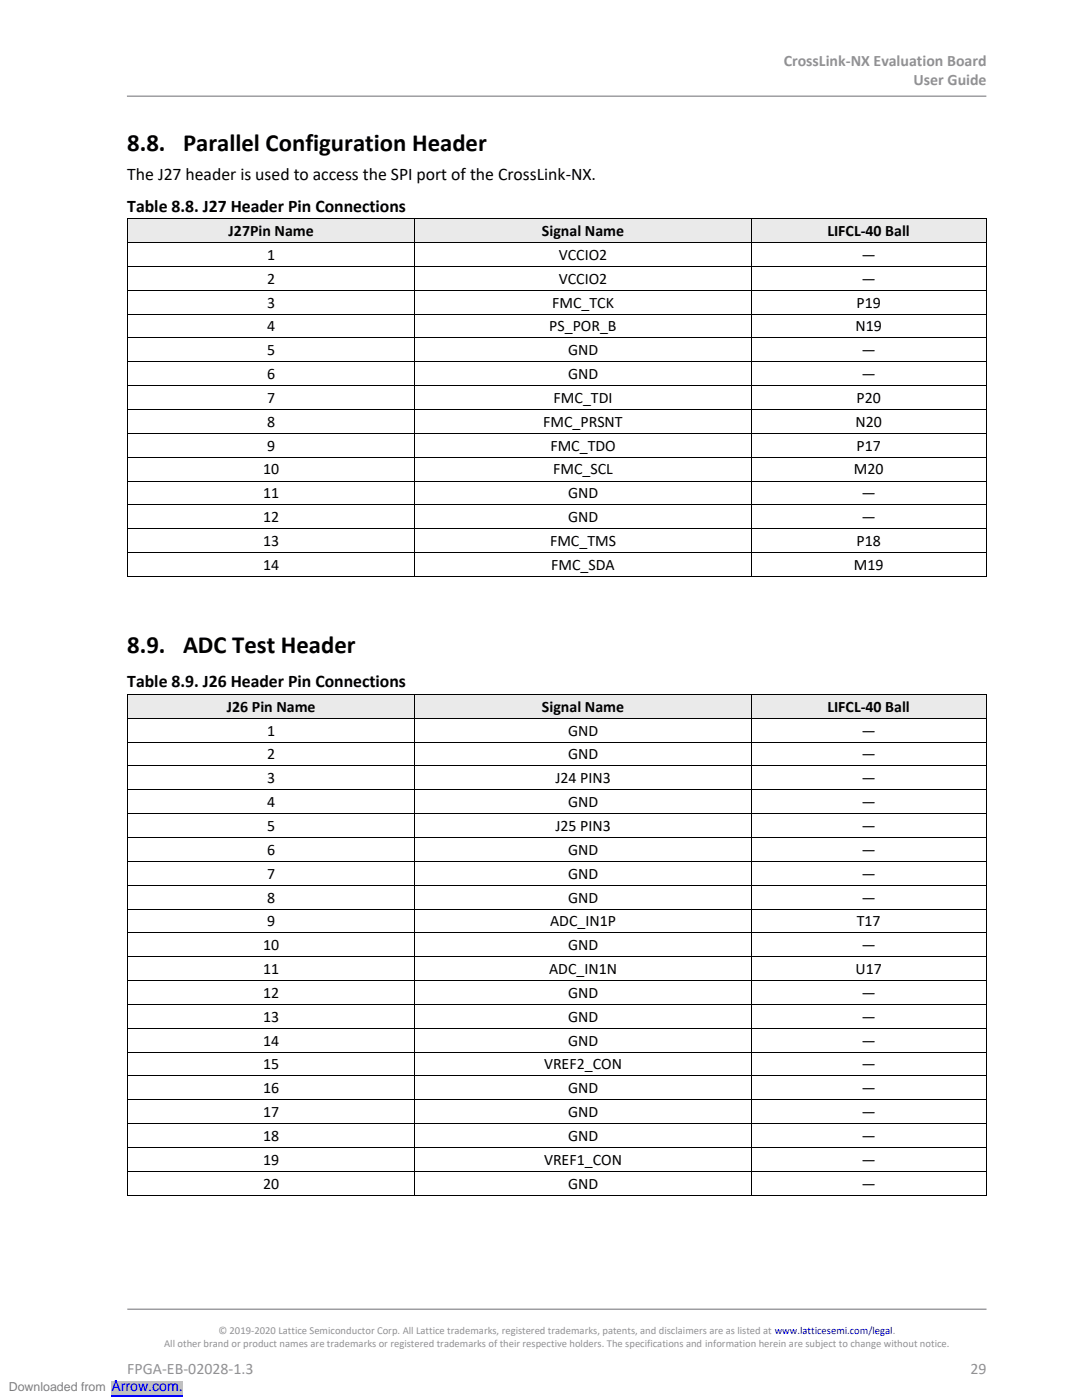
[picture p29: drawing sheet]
<svg xmlns="http://www.w3.org/2000/svg" width="216mm" height="279mm" viewBox="0 0 216 279" stroke-linecap="round" stroke-linejoin="round" font-family="sans-serif">
<defs><g id="words">
<g font-size="4.9">
<text x="25.4" y="30.1">8.8.</text>
<text x="36.5" y="30.1">Parallel Configuration Header</text>
<text x="25.4" y="130.4">8.9.</text>
<text x="36.5" y="130.4">ADC Test Header</text>
</g>
<g font-size="3.5">
<text x="25.4" y="35.8">The J27 header is used to access the SPI port of the CrossLink-NX.</text>
<text x="25.4" y="42.2">Table 8.8. J27 Header Pin Connections</text>
<text x="25.4" y="137.2">Table 8.9. J26 Header Pin Connections</text>
</g>
<g font-size="3.2" fill="#919195">
<text x="156.4" y="13.2">CrossLink-NX Evaluation Board</text>
<text x="182.3" y="17.1">User Guide</text>
<text x="25.4" y="274.2">FPGA-EB-02028-1.3</text>
<text x="193.7" y="274.2">29</text>
</g>
<g font-size="3.2">
<text x="45.6" y="47.1">J27Pin Name</text>
<text x="108.1" y="47.1">Signal Name</text>
<text x="165.1" y="47.1">LIFCL-40 Ball</text>
<text x="53.3" y="51.9">1</text>
<text x="111.5" y="51.9">VCCIO2</text>
<text x="171.9" y="51.9">—</text>
<text x="53.3" y="56.6">2</text>
<text x="111.5" y="56.6">VCCIO2</text>
<text x="171.9" y="56.6">—</text>
<text x="53.3" y="61.4">3</text>
<text x="110.2" y="61.4">FMC_TCK</text>
<text x="170.9" y="61.4">P19</text>
<text x="53.3" y="66.2">4</text>
<text x="53.3" y="70.9">5</text>
<text x="109.6" y="66.2">PS_POR_B</text>
<text x="113.3" y="70.9">GND</text>
<text x="170.7" y="66.2">N19</text>
<text x="171.9" y="70.9">—</text>
<text x="53.3" y="75.7">6</text>
<text x="113.3" y="75.7">GND</text>
<text x="171.9" y="75.7">—</text>
<text x="53.3" y="80.4">7</text>
<text x="110.5" y="80.4">FMC_TDI</text>
<text x="170.9" y="80.4">P20</text>
<text x="53.3" y="85.2">8</text>
<text x="53.3" y="89.9">9</text>
<text x="108.4" y="85.2">FMC_PRSNT</text>
<text x="109.8" y="89.9">FMC_TDO</text>
<text x="170.7" y="85.2">N20</text>
<text x="170.9" y="89.9">P17</text>
<text x="52.5" y="94.7">10</text>
<text x="110.4" y="94.7">FMC_SCL</text>
<text x="170.4" y="94.7">M20</text>
<text x="52.5" y="99.4">11</text>
<text x="113.3" y="99.4">GND</text>
<text x="171.9" y="99.4">—</text>
<text x="52.5" y="104.2">12</text>
<text x="113.3" y="104.2">GND</text>
<text x="171.9" y="104.2">—</text>
<text x="52.5" y="109">13</text>
<text x="52.5" y="113.7">14</text>
<text x="109.8" y="109">FMC_TMS</text>
<text x="110" y="113.7">FMC_SDA</text>
<text x="170.4" y="113.7">M19</text>
<text x="170.9" y="109">P18</text>
<text x="45.3" y="142">J26 Pin Name</text>
<text x="108.1" y="142">Signal Name</text>
<text x="165.1" y="142">LIFCL-40 Ball</text>
<text x="53.3" y="146.8">1</text>
<text x="113.3" y="146.8">GND</text>
<text x="171.9" y="146.8">—</text>
<text x="53.3" y="151.6">2</text>
<text x="113.3" y="151.6">GND</text>
<text x="171.9" y="151.6">—</text>
<text x="53.3" y="156.3">3</text>
<text x="53.3" y="161.1">4</text>
<text x="110.8" y="156.3">J24 PIN3</text>
<text x="113.3" y="161.1">GND</text>
<text x="171.9" y="156.3">—</text>
<text x="171.9" y="161.1">—</text>
<text x="53.3" y="165.8">5</text>
<text x="110.8" y="165.8">J25 PIN3</text>
<text x="171.9" y="165.8">—</text>
<text x="53.3" y="170.6">6</text>
<text x="113.3" y="170.6">GND</text>
<text x="171.9" y="170.6">—</text>
<text x="53.3" y="175.4">7</text>
<text x="113.3" y="175.4">GND</text>
<text x="171.9" y="175.4">—</text>
<text x="53.3" y="180.1">8</text>
<text x="53.3" y="184.9">9</text>
<text x="109.8" y="184.9">ADC_IN1P</text>
<text x="113.3" y="180.1">GND</text>
<text x="171" y="184.9">T17</text>
<text x="171.9" y="180.1">—</text>
<text x="52.5" y="189.6">10</text>
<text x="113.3" y="189.6">GND</text>
<text x="171.9" y="189.6">—</text>
<text x="52.5" y="194.4">11</text>
<text x="109.6" y="194.4">ADC_IN1N</text>
<text x="170.7" y="194.4">U17</text>
<text x="52.5" y="199.2">12</text>
<text x="52.5" y="203.9">13</text>
<text x="113.3" y="199.2">GND</text>
<text x="113.3" y="203.9">GND</text>
<text x="171.9" y="199.2">—</text>
<text x="171.9" y="203.9">—</text>
<text x="52.5" y="208.7">14</text>
<text x="113.3" y="208.7">GND</text>
<text x="171.9" y="208.7">—</text>
<text x="52.5" y="213.4">15</text>
<text x="108.5" y="213.4">VREF2_CON</text>
<text x="171.9" y="213.4">—</text>
<text x="52.5" y="218.2">16</text>
<text x="113.3" y="218.2">GND</text>
<text x="171.9" y="218.2">—</text>
<text x="52.5" y="222.9">17</text>
<text x="52.5" y="227.7">18</text>
<text x="113.3" y="222.9">GND</text>
<text x="113.3" y="227.7">GND</text>
<text x="171.9" y="222.9">—</text>
<text x="171.9" y="227.7">—</text>
<text x="52.5" y="232.4">19</text>
<text x="108.5" y="232.4">VREF1_CON</text>
<text x="171.9" y="232.4">—</text>
<text x="52.5" y="237.2">20</text>
<text x="113.3" y="237.2">GND</text>
<text x="171.9" y="237.2">—</text>
</g>
<text font-size="2.8" fill="#00f" x="22.2" y="277.6">Arrow.com.</text>
<text font-size="2.5" fill="#808080" x="1.8" y="277.6">Downloaded from</text>
<g font-size="2.1" fill="#919195">
<text x="32.7" y="268.9">All other brand or product names are trademarks or registered trademarks of their respective holders. The specifications and information herein are subject to change without notice.</text>
<text x="43.6" y="266.3">© 2019-2020 Lattice Semiconductor Corp. All Lattice trademarks, registered trademarks, patents, and disclaimers are as listed at www.latticesemi.com/legal.</text>
</g>
</g></defs>
<path d="M25.3 19.2h171.5M25.4 261.3h171.4" fill="none" stroke="#919195" stroke-width=".26"/>
<g fill="#eaeaea">
<path d="M25.6 43.8h57.1v4.5h-57.1z" fill-rule="evenodd"/>
<path d="M27.4 43.8h53.5v4.5h-53.5z" fill-rule="evenodd"/>
<path d="M82.9 43.8h67v4.5h-67z" fill-rule="evenodd"/>
<path d="M84.7 43.8h63.3v4.5h-63.3z" fill-rule="evenodd"/>
<path d="M150 43.8h46.7v4.5h-46.7z" fill-rule="evenodd"/>
<path d="M151.8 43.8h43.1v4.5h-43.1z" fill-rule="evenodd"/>
</g>
<g fill="#000">
<path d="M25.4 43.6h.2v.1h-.2z" fill-rule="evenodd"/>
<path d="M25.4 43.6h.2v.1h-.2z" fill-rule="evenodd"/>
<path d="M25.4 48.3h.2v.2h-.2z" fill-rule="evenodd"/>
<path d="M25.4 53.1h.2v.2h-.2z" fill-rule="evenodd"/>
<path d="M25.4 57.9h.2v.1h-.2z" fill-rule="evenodd"/>
<path d="M82.7 43.6h.2v.1h-.2z" fill-rule="evenodd"/>
<path d="M82.7 48.3h.2v.2h-.2z" fill-rule="evenodd"/>
<path d="M82.7 53.1h.2v.2h-.2z" fill-rule="evenodd"/>
<path d="M82.7 57.9h.2v.1h-.2z" fill-rule="evenodd"/>
<path d="M149.9 43.6h.1v.1h-.1z" fill-rule="evenodd"/>
<path d="M149.9 48.3h.1v.2h-.1z" fill-rule="evenodd"/>
<path d="M149.9 53.1h.1v.2h-.1z" fill-rule="evenodd"/>
<path d="M149.9 57.9h.1v.1h-.1z" fill-rule="evenodd"/>
<path d="M196.7 43.6h.2v.1h-.2z" fill-rule="evenodd"/>
<path d="M196.7 43.6h.2v.1h-.2z" fill-rule="evenodd"/>
<path d="M196.7 48.3h.2v.2h-.2z" fill-rule="evenodd"/>
<path d="M196.7 53.1h.2v.2h-.2z" fill-rule="evenodd"/>
<path d="M196.7 57.9h.2v.1h-.2z" fill-rule="evenodd"/>
<path d="M25.4 62.6h.2v.2h-.2z" fill-rule="evenodd"/>
<path d="M25.4 67.4h.2v.1h-.2z" fill-rule="evenodd"/>
<path d="M25.4 72.1h.2v.2h-.2z" fill-rule="evenodd"/>
<path d="M25.4 76.9h.2v.2h-.2z" fill-rule="evenodd"/>
<path d="M82.7 62.6h.2v.2h-.2z" fill-rule="evenodd"/>
<path d="M82.7 67.4h.2v.1h-.2z" fill-rule="evenodd"/>
<path d="M82.7 72.1h.2v.2h-.2z" fill-rule="evenodd"/>
<path d="M82.7 76.9h.2v.2h-.2z" fill-rule="evenodd"/>
<path d="M149.9 62.6h.1v.2h-.1z" fill-rule="evenodd"/>
<path d="M149.9 67.4h.1v.1h-.1z" fill-rule="evenodd"/>
<path d="M149.9 72.1h.1v.2h-.1z" fill-rule="evenodd"/>
<path d="M149.9 76.9h.1v.2h-.1z" fill-rule="evenodd"/>
<path d="M196.7 62.6h.2v.2h-.2z" fill-rule="evenodd"/>
<path d="M196.7 67.4h.2v.1h-.2z" fill-rule="evenodd"/>
<path d="M196.7 72.1h.2v.2h-.2z" fill-rule="evenodd"/>
<path d="M196.7 76.9h.2v.2h-.2z" fill-rule="evenodd"/>
<path d="M25.4 81.6h.2v.2h-.2z" fill-rule="evenodd"/>
<path d="M25.4 86.4h.2v.2h-.2z" fill-rule="evenodd"/>
<path d="M25.4 91.2h.2v.1h-.2z" fill-rule="evenodd"/>
<path d="M25.4 95.9h.2v.2h-.2z" fill-rule="evenodd"/>
<path d="M82.7 81.6h.2v.2h-.2z" fill-rule="evenodd"/>
<path d="M82.7 86.4h.2v.2h-.2z" fill-rule="evenodd"/>
<path d="M82.7 91.2h.2v.1h-.2z" fill-rule="evenodd"/>
<path d="M82.7 95.9h.2v.2h-.2z" fill-rule="evenodd"/>
<path d="M149.9 81.6h.1v.2h-.1z" fill-rule="evenodd"/>
<path d="M149.9 86.4h.1v.2h-.1z" fill-rule="evenodd"/>
<path d="M149.9 91.2h.1v.1h-.1z" fill-rule="evenodd"/>
<path d="M149.9 95.9h.1v.2h-.1z" fill-rule="evenodd"/>
<path d="M196.7 81.6h.2v.2h-.2z" fill-rule="evenodd"/>
<path d="M196.7 86.4h.2v.2h-.2z" fill-rule="evenodd"/>
<path d="M196.7 91.2h.2v.1h-.2z" fill-rule="evenodd"/>
<path d="M196.7 95.9h.2v.2h-.2z" fill-rule="evenodd"/>
<path d="M25.4 100.7h.2v.1h-.2z" fill-rule="evenodd"/>
<path d="M25.4 105.4h.2v.2h-.2z" fill-rule="evenodd"/>
<path d="M25.4 110.2h.2v.1h-.2z" fill-rule="evenodd"/>
<path d="M25.4 114.9h.2v.2h-.2z" fill-rule="evenodd"/>
<path d="M25.4 114.9h.2v.2h-.2z" fill-rule="evenodd"/>
<path d="M82.7 100.7h.2v.1h-.2z" fill-rule="evenodd"/>
<path d="M82.7 105.4h.2v.2h-.2z" fill-rule="evenodd"/>
<path d="M82.7 110.2h.2v.1h-.2z" fill-rule="evenodd"/>
<path d="M82.7 114.9h.2v.2h-.2z" fill-rule="evenodd"/>
<path d="M149.9 100.7h.1v.1h-.1z" fill-rule="evenodd"/>
<path d="M149.9 105.4h.1v.2h-.1z" fill-rule="evenodd"/>
<path d="M149.9 110.2h.1v.1h-.1z" fill-rule="evenodd"/>
<path d="M149.9 114.9h.1v.2h-.1z" fill-rule="evenodd"/>
<path d="M196.7 100.7h.2v.1h-.2z" fill-rule="evenodd"/>
<path d="M196.7 105.4h.2v.2h-.2z" fill-rule="evenodd"/>
<path d="M196.7 110.2h.2v.1h-.2z" fill-rule="evenodd"/>
<path d="M196.7 114.9h.2v.2h-.2z" fill-rule="evenodd"/>
<path d="M196.7 114.9h.2v.2h-.2z" fill-rule="evenodd"/>
</g>
<g fill="none" stroke="#000" stroke-width=".2">
<path d="M25.5 43.7v4.6M25.5 48.5v4.6M25.5 53.3v4.6M25.5 58v4.6M25.6 43.6h57.1M25.6 48.4h57.1M25.6 53.2h57.1M25.6 57.9h57.1M82.8 43.7v4.6M82.8 48.5v4.6M82.8 53.3v4.6M82.8 58v4.6"/>
<path d="M82.9 43.6h67M82.9 48.4h67M82.9 53.2h67M82.9 57.9h67M149.9 43.7v4.6M149.9 48.5v4.6M149.9 53.3v4.6M149.9 58v4.6M150 43.6h46.7M150 48.4h46.7M150 53.2h46.7M150 57.9h46.7"/>
<path d="M196.8 43.7v4.6M196.8 48.5v4.6M196.8 53.3v4.6M196.8 58v4.6M25.5 62.8v4.6M25.5 67.5v4.6M25.5 72.3v4.6M25.5 77.1v4.5M25.6 62.7h57.1M25.6 67.4h57.1M25.6 72.2h57.1M25.6 77h57.1"/>
<path d="M82.8 62.8v4.6M82.8 67.5v4.6M82.8 72.3v4.6M82.8 77.1v4.5M82.9 62.7h67M82.9 67.4h67M82.9 72.2h67M82.9 77h67M149.9 62.8v4.6M149.9 67.5v4.6M149.9 72.3v4.6M149.9 77.1v4.5"/>
<path d="M150 62.7h46.7M150 67.4h46.7M150 72.2h46.7M150 77h46.7M196.8 62.8v4.6M196.8 67.5v4.6M196.8 72.3v4.6M196.8 77.1v4.5M25.5 81.8v4.6M25.5 86.6v4.6M25.5 91.3v4.6M25.5 96.1v4.6"/>
<path d="M25.6 81.7h57.1M25.6 86.5h57.1M25.6 91.2h57.1M25.6 96h57.1M82.8 81.8v4.6M82.8 86.6v4.6M82.8 91.3v4.6M82.8 96.1v4.6M82.9 81.7h67M82.9 86.5h67M82.9 91.2h67M82.9 96h67"/>
<path d="M149.9 81.8v4.6M149.9 86.6v4.6M149.9 91.3v4.6M149.9 96.1v4.6M150 81.7h46.7M150 86.5h46.7M150 91.2h46.7M150 96h46.7M196.8 81.8v4.6M196.8 86.6v4.6M196.8 91.3v4.6M196.8 96.1v4.6"/>
<path d="M25.5 100.8v4.6M25.5 105.6v4.6M25.5 110.3v4.6M25.6 100.8h57.1M25.6 105.5h57.1M25.6 110.3h57.1M25.6 115h57.1M82.8 100.8v4.6M82.8 105.6v4.6M82.8 110.3v4.6M82.9 100.8h67M82.9 105.5h67"/>
<path d="M82.9 110.3h67M82.9 115h67M149.9 100.8v4.6M149.9 105.6v4.6M149.9 110.3v4.6M150 100.8h46.7M150 105.5h46.7M150 110.3h46.7M150 115h46.7M196.8 100.8v4.6M196.8 105.6v4.6M196.8 110.3v4.6"/>
</g>
<g fill="#eaeaea">
<path d="M25.6 138.7h57.1v4.6h-57.1z" fill-rule="evenodd"/>
<path d="M27.4 138.7h53.5v4.6h-53.5z" fill-rule="evenodd"/>
<path d="M82.8 138.7h67.1v4.6h-67.1z" fill-rule="evenodd"/>
<path d="M84.7 138.7h63.3v4.6h-63.3z" fill-rule="evenodd"/>
<path d="M149.9 138.7h46.8v4.6h-46.8z" fill-rule="evenodd"/>
<path d="M151.8 138.7h43.1v4.6h-43.1z" fill-rule="evenodd"/>
</g>
<g fill="#000">
<path d="M25.4 138.5h.2v.2h-.2z" fill-rule="evenodd"/>
<path d="M25.4 138.5h.2v.2h-.2z" fill-rule="evenodd"/>
<path d="M82.7 138.5h.2v.2h-.2z" fill-rule="evenodd"/>
<path d="M149.9 138.5h.1v.2h-.1z" fill-rule="evenodd"/>
<path d="M196.7 138.5h.2v.2h-.2z" fill-rule="evenodd"/>
<path d="M196.7 138.5h.2v.2h-.2z" fill-rule="evenodd"/>
<path d="M25.4 143.3h.2v.1h-.2z" fill-rule="evenodd"/>
<path d="M25.4 148h.2v.2h-.2z" fill-rule="evenodd"/>
<path d="M25.4 152.8h.2v.1h-.2z" fill-rule="evenodd"/>
<path d="M25.4 157.5h.2v.2h-.2z" fill-rule="evenodd"/>
<path d="M82.7 143.3h.2v.1h-.2z" fill-rule="evenodd"/>
<path d="M82.7 148h.2v.2h-.2z" fill-rule="evenodd"/>
<path d="M82.7 152.8h.2v.1h-.2z" fill-rule="evenodd"/>
<path d="M82.7 157.5h.2v.2h-.2z" fill-rule="evenodd"/>
<path d="M149.9 143.3h.1v.1h-.1z" fill-rule="evenodd"/>
<path d="M149.9 148h.1v.2h-.1z" fill-rule="evenodd"/>
<path d="M149.9 152.8h.1v.1h-.1z" fill-rule="evenodd"/>
<path d="M149.9 157.5h.1v.2h-.1z" fill-rule="evenodd"/>
<path d="M196.7 143.3h.2v.1h-.2z" fill-rule="evenodd"/>
<path d="M196.7 148h.2v.2h-.2z" fill-rule="evenodd"/>
<path d="M196.7 152.8h.2v.1h-.2z" fill-rule="evenodd"/>
<path d="M196.7 157.5h.2v.2h-.2z" fill-rule="evenodd"/>
<path d="M25.4 162.3h.2v.2h-.2z" fill-rule="evenodd"/>
<path d="M25.4 167.1h.2v.1h-.2z" fill-rule="evenodd"/>
<path d="M25.4 171.8h.2v.2h-.2z" fill-rule="evenodd"/>
<path d="M25.4 176.6h.2v.1h-.2z" fill-rule="evenodd"/>
<path d="M82.7 162.3h.2v.2h-.2z" fill-rule="evenodd"/>
<path d="M82.7 167.1h.2v.1h-.2z" fill-rule="evenodd"/>
<path d="M82.7 171.8h.2v.2h-.2z" fill-rule="evenodd"/>
<path d="M82.7 176.6h.2v.1h-.2z" fill-rule="evenodd"/>
<path d="M149.9 162.3h.1v.2h-.1z" fill-rule="evenodd"/>
<path d="M149.9 167.1h.1v.1h-.1z" fill-rule="evenodd"/>
<path d="M149.9 171.8h.1v.2h-.1z" fill-rule="evenodd"/>
<path d="M149.9 176.6h.1v.1h-.1z" fill-rule="evenodd"/>
<path d="M196.7 162.3h.2v.2h-.2z" fill-rule="evenodd"/>
<path d="M196.7 167.1h.2v.1h-.2z" fill-rule="evenodd"/>
<path d="M196.7 171.8h.2v.2h-.2z" fill-rule="evenodd"/>
<path d="M196.7 176.6h.2v.1h-.2z" fill-rule="evenodd"/>
<path d="M25.4 181.3h.2v.2h-.2z" fill-rule="evenodd"/>
<path d="M25.4 186.1h.2v.2h-.2z" fill-rule="evenodd"/>
<path d="M25.4 190.9h.2v.1h-.2z" fill-rule="evenodd"/>
<path d="M25.4 195.6h.2v.2h-.2z" fill-rule="evenodd"/>
<path d="M82.7 181.3h.2v.2h-.2z" fill-rule="evenodd"/>
<path d="M82.7 186.1h.2v.2h-.2z" fill-rule="evenodd"/>
<path d="M82.7 190.9h.2v.1h-.2z" fill-rule="evenodd"/>
<path d="M82.7 195.6h.2v.2h-.2z" fill-rule="evenodd"/>
<path d="M149.9 181.3h.1v.2h-.1z" fill-rule="evenodd"/>
<path d="M149.9 186.1h.1v.2h-.1z" fill-rule="evenodd"/>
<path d="M149.9 190.9h.1v.1h-.1z" fill-rule="evenodd"/>
<path d="M149.9 195.6h.1v.2h-.1z" fill-rule="evenodd"/>
<path d="M196.7 181.3h.2v.2h-.2z" fill-rule="evenodd"/>
<path d="M196.7 186.1h.2v.2h-.2z" fill-rule="evenodd"/>
<path d="M196.7 190.9h.2v.1h-.2z" fill-rule="evenodd"/>
<path d="M196.7 195.6h.2v.2h-.2z" fill-rule="evenodd"/>
<path d="M25.4 200.4h.2v.1h-.2z" fill-rule="evenodd"/>
<path d="M25.4 205.1h.2v.2h-.2z" fill-rule="evenodd"/>
<path d="M25.4 209.9h.2v.2h-.2z" fill-rule="evenodd"/>
<path d="M25.4 214.6h.2v.2h-.2z" fill-rule="evenodd"/>
<path d="M25.4 219.4h.2v.2h-.2z" fill-rule="evenodd"/>
<path d="M82.7 200.4h.2v.1h-.2z" fill-rule="evenodd"/>
<path d="M82.7 205.1h.2v.2h-.2z" fill-rule="evenodd"/>
<path d="M82.7 209.9h.2v.2h-.2z" fill-rule="evenodd"/>
<path d="M82.7 214.6h.2v.2h-.2z" fill-rule="evenodd"/>
<path d="M82.7 219.4h.2v.2h-.2z" fill-rule="evenodd"/>
<path d="M149.9 200.4h.1v.1h-.1z" fill-rule="evenodd"/>
<path d="M149.9 205.1h.1v.2h-.1z" fill-rule="evenodd"/>
<path d="M149.9 209.9h.1v.2h-.1z" fill-rule="evenodd"/>
<path d="M149.9 214.6h.1v.2h-.1z" fill-rule="evenodd"/>
<path d="M149.9 219.4h.1v.2h-.1z" fill-rule="evenodd"/>
<path d="M196.7 200.4h.2v.1h-.2z" fill-rule="evenodd"/>
<path d="M196.7 205.1h.2v.2h-.2z" fill-rule="evenodd"/>
<path d="M196.7 209.9h.2v.2h-.2z" fill-rule="evenodd"/>
<path d="M196.7 214.6h.2v.2h-.2z" fill-rule="evenodd"/>
<path d="M196.7 219.4h.2v.2h-.2z" fill-rule="evenodd"/>
<path d="M25.4 224.1h.2v.2h-.2z" fill-rule="evenodd"/>
<path d="M25.4 228.9h.2v.2h-.2z" fill-rule="evenodd"/>
<path d="M25.4 233.7h.2v.1h-.2z" fill-rule="evenodd"/>
<path d="M25.4 238.4h.2v.2h-.2z" fill-rule="evenodd"/>
<path d="M25.4 238.4h.2v.2h-.2z" fill-rule="evenodd"/>
<path d="M82.7 224.1h.2v.2h-.2z" fill-rule="evenodd"/>
<path d="M82.7 228.9h.2v.2h-.2z" fill-rule="evenodd"/>
<path d="M82.7 233.7h.2v.1h-.2z" fill-rule="evenodd"/>
<path d="M82.7 238.4h.2v.2h-.2z" fill-rule="evenodd"/>
<path d="M149.9 224.1h.1v.2h-.1z" fill-rule="evenodd"/>
<path d="M149.9 228.9h.1v.2h-.1z" fill-rule="evenodd"/>
<path d="M149.9 233.7h.1v.1h-.1z" fill-rule="evenodd"/>
<path d="M149.9 238.4h.1v.2h-.1z" fill-rule="evenodd"/>
<path d="M196.7 224.1h.2v.2h-.2z" fill-rule="evenodd"/>
<path d="M196.7 228.9h.2v.2h-.2z" fill-rule="evenodd"/>
<path d="M196.7 233.7h.2v.1h-.2z" fill-rule="evenodd"/>
<path d="M196.7 238.4h.2v.2h-.2z" fill-rule="evenodd"/>
<path d="M196.7 238.4h.2v.2h-.2z" fill-rule="evenodd"/>
</g>
<g fill="none" stroke="#000" stroke-width=".2">
<path d="M25.5 138.7v4.6M25.6 138.6h57.1M82.8 138.7v4.6M82.9 138.6h67M149.9 138.7v4.6M150 138.6h46.7M196.8 138.7v4.6M25.5 143.4v4.6M25.5 148.2v4.6M25.5 152.9v4.6M25.5 157.7v4.6M25.6 143.3h57.1"/>
<path d="M25.6 148.1h57.1M25.6 152.9h57.1M25.6 157.6h57.1M82.8 143.4v4.6M82.8 148.2v4.6M82.8 152.9v4.6M82.8 157.7v4.6M82.9 143.3h67M82.9 148.1h67M82.9 152.9h67M82.9 157.6h67M149.9 143.4v4.6"/>
<path d="M149.9 148.2v4.6M149.9 152.9v4.6M149.9 157.7v4.6M150 143.3h46.7M150 148.1h46.7M150 152.9h46.7M150 157.6h46.7M196.8 143.4v4.6M196.8 148.2v4.6M196.8 152.9v4.6M196.8 157.7v4.6M25.5 162.5v4.6"/>
<path d="M25.5 167.2v4.6M25.5 172v4.6M25.5 176.7v4.6M25.6 162.4h57.1M25.6 167.1h57.1M25.6 171.9h57.1M25.6 176.6h57.1M82.8 162.5v4.6M82.8 167.2v4.6M82.8 172v4.6M82.8 176.7v4.6M82.9 162.4h67"/>
<path d="M82.9 167.1h67M82.9 171.9h67M82.9 176.6h67M149.9 162.5v4.6M149.9 167.2v4.6M149.9 172v4.6M149.9 176.7v4.6M150 162.4h46.7M150 167.1h46.7M150 171.9h46.7M150 176.6h46.7M196.8 162.5v4.6"/>
<path d="M196.8 167.2v4.6M196.8 172v4.6M196.8 176.7v4.6M25.5 181.5v4.6M25.5 186.3v4.6M25.5 191v4.6M25.5 195.8v4.6M25.6 181.4h57.1M25.6 186.2h57.1M25.6 190.9h57.1M25.6 195.7h57.1M82.8 181.5v4.6"/>
<path d="M82.8 186.3v4.6M82.8 191v4.6M82.8 195.8v4.6M82.9 181.4h67M82.9 186.2h67M82.9 190.9h67M82.9 195.7h67M149.9 181.5v4.6M149.9 186.3v4.6M149.9 191v4.6M149.9 195.8v4.6M150 181.4h46.7"/>
<path d="M150 186.2h46.7M150 190.9h46.7M150 195.7h46.7M196.8 181.5v4.6M196.8 186.3v4.6M196.8 191v4.6M196.8 195.8v4.6M25.5 200.5v4.6M25.5 205.3v4.6M25.5 210.1v4.5M25.5 214.8v4.6M25.5 219.6v4.5"/>
<path d="M25.6 200.4h57.1M25.6 205.2h57.1M25.6 210h57.1M25.6 214.7h57.1M25.6 219.5h57.1M82.8 200.5v4.6M82.8 205.3v4.6M82.8 210.1v4.5M82.8 214.8v4.6M82.8 219.6v4.5M82.9 200.4h67M82.9 205.2h67"/>
<path d="M82.9 210h67M82.9 214.7h67M82.9 219.5h67M149.9 200.5v4.6M149.9 205.3v4.6M149.9 210.1v4.5M149.9 214.8v4.6M149.9 219.6v4.5M150 200.4h46.7M150 205.2h46.7M150 210h46.7M150 214.7h46.7"/>
<path d="M150 219.5h46.7M196.8 200.5v4.6M196.8 205.3v4.6M196.8 210.1v4.5M196.8 214.8v4.6M196.8 219.6v4.5M25.5 224.3v4.6M25.5 229.1v4.6M25.5 233.8v4.6M25.6 224.2h57.1M25.6 229h57.1M25.6 233.7h57.1"/>
<path d="M25.6 238.5h57.1M82.8 224.3v4.6M82.8 229.1v4.6M82.8 233.8v4.6M82.9 224.2h67M82.9 229h67M82.9 233.7h67M82.9 238.5h67M149.9 224.3v4.6M149.9 229.1v4.6M149.9 233.8v4.6M150 224.2h46.7"/>
<path d="M150 229h46.7M150 233.7h46.7M150 238.5h46.7M196.8 224.3v4.6M196.8 229.1v4.6M196.8 233.8v4.6"/>
</g>
<path d="M0 276.9h70.6" fill="none" stroke="#fff" stroke-width="2.5" stroke-linecap="butt"/>
<path d="M22.2 275.6h14.3v2.6h-14.3z" fill="#c0c0c0"/>
<path d="M22.2 278.6h14.3" fill="none" stroke="#00f" stroke-width=".2"/>
<path d="M0 276.9h70.6" fill="none" stroke="#fff" stroke-width="2.5" stroke-linecap="butt"/>
<path d="M22.2 275.6h14.3v2.6h-14.3z" fill="#c0c0c0"/>
<path d="M22.2 278.6h14.3" fill="none" stroke="#00f" stroke-width=".2"/>
<path d="M0 276.9h70.6" fill="none" stroke="#fff" stroke-width="2.5" stroke-linecap="butt"/>
<path d="M22.2 275.6h14.3v2.6h-14.3z" fill="#c0c0c0"/>
<path d="M22.2 278.6h14.3" fill="none" stroke="#00f" stroke-width=".2"/>
<path d="M0 276.9h70.6" fill="none" stroke="#fff" stroke-width="2.5" stroke-linecap="butt"/>
<path d="M22.2 275.6h14.3v2.6h-14.3z" fill="#c0c0c0"/>
<path d="M22.2 278.6h14.3" fill="none" stroke="#00f" stroke-width=".2"/>
<path d="M0 276.9h70.6" fill="none" stroke="#fff" stroke-width="2.5" stroke-linecap="butt"/>
<path d="M22.2 275.6h14.3v2.6h-14.3z" fill="#c0c0c0"/>
<path d="M22.2 278.6h14.3" fill="none" stroke="#00f" stroke-width=".2"/>
<path d="M0 276.9h70.6" fill="none" stroke="#fff" stroke-width="2.5" stroke-linecap="butt"/>
<path d="M22.2 275.6h14.3v2.6h-14.3z" fill="#c0c0c0"/>
<path d="M22.2 278.6h14.3" fill="none" stroke="#00f" stroke-width=".2"/>
<path d="M0 276.9h70.6" fill="none" stroke="#fff" stroke-width="2.5" stroke-linecap="butt"/>
<path d="M22.2 275.6h14.3v2.6h-14.3z" fill="#c0c0c0"/>
<path d="M22.2 278.6h14.3" fill="none" stroke="#00f" stroke-width=".2"/>
<path d="M0 276.9h70.6" fill="none" stroke="#fff" stroke-width="2.5" stroke-linecap="butt"/>
<path d="M22.2 275.6h14.3v2.6h-14.3z" fill="#c0c0c0"/>
<path d="M22.2 278.6h14.3" fill="none" stroke="#00f" stroke-width=".2"/>
<path d="M0 276.9h70.6" fill="none" stroke="#fff" stroke-width="2.5" stroke-linecap="butt"/>
<path d="M22.2 275.6h14.3v2.6h-14.3z" fill="#c0c0c0"/>
<path d="M22.2 278.6h14.3" fill="none" stroke="#00f" stroke-width=".2"/>
<path d="M0 276.9h70.6" fill="none" stroke="#fff" stroke-width="2.5" stroke-linecap="butt"/>
<path d="M22.2 275.6h14.3v2.6h-14.3z" fill="#c0c0c0"/>
<path d="M22.2 278.6h14.3" fill="none" stroke="#00f" stroke-width=".2"/>
<path d="M0 276.9h70.6" fill="none" stroke="#fff" stroke-width="2.5" stroke-linecap="butt"/>
<path d="M22.2 275.6h14.3v2.6h-14.3z" fill="#c0c0c0"/>
<path d="M22.2 278.6h14.3" fill="none" stroke="#00f" stroke-width=".2"/>
<path d="M0 276.9h70.6" fill="none" stroke="#fff" stroke-width="2.5" stroke-linecap="butt"/>
<path d="M22.2 275.6h14.3v2.6h-14.3z" fill="#c0c0c0"/>
<path d="M22.2 278.6h14.3" fill="none" stroke="#00f" stroke-width=".2"/>
<path d="M0 276.9h70.6" fill="none" stroke="#fff" stroke-width="2.5" stroke-linecap="butt"/>
<path d="M22.2 275.6h14.3v2.6h-14.3z" fill="#c0c0c0"/>
<path d="M22.2 278.6h14.3" fill="none" stroke="#00f" stroke-width=".2"/>
<path d="M0 276.9h70.6" fill="none" stroke="#fff" stroke-width="2.5" stroke-linecap="butt"/>
<path d="M22.2 275.6h14.3v2.6h-14.3z" fill="#c0c0c0"/>
<path d="M22.2 278.6h14.3" fill="none" stroke="#00f" stroke-width=".2"/>
<path d="M0 276.9h70.6" fill="none" stroke="#fff" stroke-width="2.5" stroke-linecap="butt"/>
<path d="M22.2 275.6h14.3v2.6h-14.3z" fill="#c0c0c0"/>
<path d="M22.2 278.6h14.3" fill="none" stroke="#00f" stroke-width=".2"/>
<path d="M0 276.9h70.6" fill="none" stroke="#fff" stroke-width="2.5" stroke-linecap="butt"/>
<path d="M22.2 275.6h14.3v2.6h-14.3z" fill="#c0c0c0"/>
<path d="M22.2 278.6h14.3" fill="none" stroke="#00f" stroke-width=".2"/>
<path d="M0 276.9h70.6" fill="none" stroke="#fff" stroke-width="2.5" stroke-linecap="butt"/>
<path d="M22.2 275.6h14.3v2.6h-14.3z" fill="#c0c0c0"/>
<path d="M22.2 278.6h14.3" fill="none" stroke="#00f" stroke-width=".2"/>
<path d="M0 276.9h70.6" fill="none" stroke="#fff" stroke-width="2.5" stroke-linecap="butt"/>
<path d="M22.2 275.6h14.3v2.6h-14.3z" fill="#c0c0c0"/>
<path d="M22.2 278.6h14.3" fill="none" stroke="#00f" stroke-width=".2"/>
<path d="M0 276.9h70.6" fill="none" stroke="#fff" stroke-width="2.5" stroke-linecap="butt"/>
<path d="M22.2 275.6h14.3v2.6h-14.3z" fill="#c0c0c0"/>
<path d="M22.2 278.6h14.3" fill="none" stroke="#00f" stroke-width=".2"/>
<path d="M0 276.9h70.6" fill="none" stroke="#fff" stroke-width="2.5" stroke-linecap="butt"/>
<path d="M22.2 275.6h14.3v2.6h-14.3z" fill="#c0c0c0"/>
<path d="M22.2 278.6h14.3" fill="none" stroke="#00f" stroke-width=".2"/>
<path d="M0 276.9h70.6" fill="none" stroke="#fff" stroke-width="2.5" stroke-linecap="butt"/>
<path d="M22.2 275.6h14.3v2.6h-14.3z" fill="#c0c0c0"/>
<path d="M22.2 278.6h14.3" fill="none" stroke="#00f" stroke-width=".2"/>
<path d="M0 276.9h70.6" fill="none" stroke="#fff" stroke-width="2.5" stroke-linecap="butt"/>
<path d="M22.2 275.6h14.3v2.6h-14.3z" fill="#c0c0c0"/>
<path d="M22.2 278.6h14.3" fill="none" stroke="#00f" stroke-width=".2"/>
<path d="M0 276.9h70.6" fill="none" stroke="#fff" stroke-width="2.5" stroke-linecap="butt"/>
<path d="M22.2 275.6h14.3v2.6h-14.3z" fill="#c0c0c0"/>
<path d="M22.2 278.6h14.3" fill="none" stroke="#00f" stroke-width=".2"/>
<path d="M0 276.9h70.6" fill="none" stroke="#fff" stroke-width="2.5" stroke-linecap="butt"/>
<path d="M22.2 275.6h14.3v2.6h-14.3z" fill="#c0c0c0"/>
<path d="M22.2 278.6h14.3" fill="none" stroke="#00f" stroke-width=".2"/>
<path d="M0 276.9h70.6" fill="none" stroke="#fff" stroke-width="2.5" stroke-linecap="butt"/>
<path d="M22.2 275.6h14.3v2.6h-14.3z" fill="#c0c0c0"/>
<path d="M22.2 278.6h14.3" fill="none" stroke="#00f" stroke-width=".2"/>
<path d="M0 276.9h70.6" fill="none" stroke="#fff" stroke-width="2.5" stroke-linecap="butt"/>
<path d="M22.2 275.6h14.3v2.6h-14.3z" fill="#c0c0c0"/>
<path d="M22.2 278.6h14.3" fill="none" stroke="#00f" stroke-width=".2"/>
<path d="M0 276.9h70.6" fill="none" stroke="#fff" stroke-width="2.5" stroke-linecap="butt"/>
<path d="M22.2 275.6h14.3v2.6h-14.3z" fill="#c0c0c0"/>
<path d="M22.2 278.6h14.3" fill="none" stroke="#00f" stroke-width=".2"/>
<path d="M0 276.9h70.6" fill="none" stroke="#fff" stroke-width="2.5" stroke-linecap="butt"/>
<path d="M22.2 275.6h14.3v2.6h-14.3z" fill="#c0c0c0"/>
<path d="M22.2 278.6h14.3" fill="none" stroke="#00f" stroke-width=".2"/>
<path d="M0 276.9h70.6" fill="none" stroke="#fff" stroke-width="2.5" stroke-linecap="butt"/>
<path d="M22.2 275.6h14.3v2.6h-14.3z" fill="#c0c0c0"/>
<path d="M22.2 278.6h14.3" fill="none" stroke="#00f" stroke-width=".2"/>
<use href="#words"/>
</svg>
